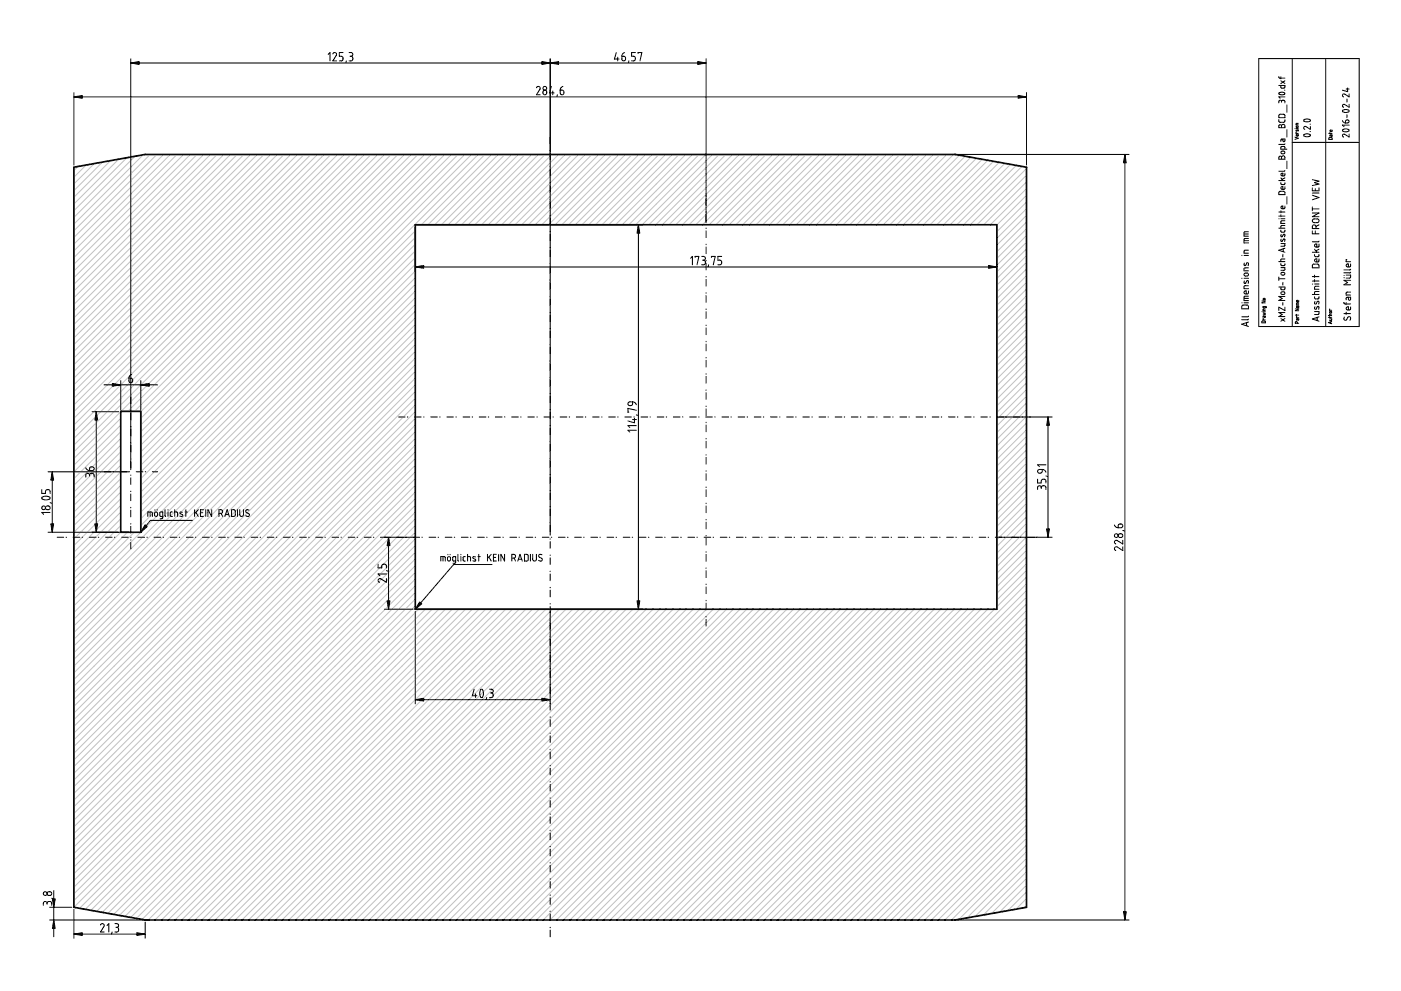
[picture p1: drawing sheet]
<svg xmlns="http://www.w3.org/2000/svg" width="420mm" height="297mm" viewBox="0 0 420 297" stroke-linecap="round" stroke-linejoin="round" font-family="sans-serif">
<g fill="none" stroke="#c0c0c0" stroke-width=".3">
<path d="M23.4 49.9l-1.2 1.2M25.8 49.5l-3.6 3.6M28.3 49l-6.1 6.1M30.7 48.6l-8.5 8.5M33.1 48.2l-10.9 10.9M35.6 47.7l-13.4 13.5M38 47.3l-15.8 15.9M40.5 46.8l-18.3 18.4M42.9 46.4l-20.7 20.8M45 46.3l-22.8 22.9M47.1 46.3l-24.9 24.9M49.1 46.3l-26.9 26.9"/>
<path d="M51.1 46.3l-28.9 28.9M53.1 46.3l-30.9 30.9M55.1 46.3l-32.9 32.9M57.1 46.3l-34.9 34.9M59.1 46.3l-36.9 36.9M61.1 46.3l-38.9 38.9M63.1 46.3l-40.9 40.9M65.1 46.3l-42.9 43M67.1 46.3l-44.9 45M69.1 46.3l-46.9 47M71.1 46.3l-48.9 49M73.2 46.3l-51 51"/>
<path d="M75.2 46.3l-53 53M77.2 46.3l-55 55M79.2 46.3l-57 57M81.2 46.3l-59 59M83.2 46.3l-61 61M85.2 46.3l-63 63M87.2 46.3l-65 65M89.2 46.3l-67 67M91.2 46.3l-69 69.1M93.2 46.3l-71 71.1M95.2 46.3l-73 73.1M97.2 46.3l-75 75.1"/>
<path d="M99.3 46.3l-77.1 77.1M101.3 46.3l-79.1 79.1M103.3 46.3l-81.1 81.1M105.3 46.3l-83.1 83.1M107.3 46.3l-85.1 85.1M109.3 46.3l-87.1 87.1M111.3 46.3l-89.1 89.1M113.3 46.3l-77 77M115.3 46.3l-77 77M117.3 46.3l-77 77M119.3 46.3l-77.1 77.1M121.3 46.3l-79.1 79.1"/>
<path d="M123.3 46.3l-81.1 81.1M125.3 46.3l-83.1 83.1M127.4 46.3l-85.2 85.1M129.4 46.3l-87.2 87.1M131.4 46.3l-89.2 89.1M133.4 46.3l-91.2 91.1M135.4 46.3l-93.2 93.1M137.4 46.3l-95.2 95.2M139.4 46.3l-97.2 97.2M141.4 46.3l-99.2 99.2M143.4 46.3l-101.2 101.2M145.4 46.3l-103.2 103.2"/>
<path d="M147.4 46.3l-21 21.1M149.4 46.3l-21 21.1M151.4 46.3l-21 21.1M153.5 46.3l-21.1 21.1M155.5 46.3l-21.1 21.1M157.5 46.3l-21.1 21.1M159.5 46.3l-21.1 21.1M161.5 46.3l-21.1 21.1M163.5 46.3l-21.1 21.1M165.5 46.3l-21.1 21.1M167.5 46.3l-21.1 21.1M169.5 46.3l-21.1 21.1"/>
<path d="M171.5 46.3l-21 21.1M173.5 46.3l-21 21.1M175.5 46.3l-21 21.1M177.5 46.3l-21 21.1M179.6 46.3l-21.1 21.1M181.6 46.3l-21.1 21.1M183.6 46.3l-21.1 21.1M185.6 46.3l-21.1 21.1M187.6 46.3l-21.1 21.1M189.6 46.3l-21.1 21.1M191.6 46.3l-21.1 21.1M193.6 46.3l-21.1 21.1"/>
<path d="M195.6 46.3l-21.1 21.1M197.6 46.3l-21 21.1M199.6 46.3l-21 21.1M201.6 46.3l-21 21.1M203.6 46.3l-21 21.1M205.7 46.3l-21.1 21.1M207.7 46.3l-21.1 21.1M209.7 46.3l-21.1 21.1M211.7 46.3l-21.1 21.1M213.7 46.3l-21.1 21.1M215.7 46.3l-21.1 21.1M217.7 46.3l-21.1 21.1"/>
<path d="M219.7 46.3l-21.1 21.1M221.7 46.3l-21.1 21.1M223.7 46.3l-21.1 21.1M225.7 46.3l-21 21.1M227.7 46.3l-21 21.1M229.7 46.3l-21 21.1M231.8 46.3l-21.1 21.1M233.8 46.3l-21.1 21.1M235.8 46.3l-21.1 21.1M237.8 46.3l-21.1 21.1M239.8 46.3l-21.1 21.1M241.8 46.3l-21.1 21.1"/>
<path d="M243.8 46.3l-21.1 21.1M245.8 46.3l-21.1 21.1M247.8 46.3l-21.1 21.1M249.8 46.3l-21.1 21.1M251.8 46.3l-21 21.1M253.8 46.3l-21.1 21.1M255.8 46.3l-21 21.1M257.9 46.3l-21.1 21.1M259.9 46.3l-21.1 21.1M261.9 46.3l-21.1 21.1M263.9 46.3l-21.1 21.1M265.9 46.3l-21.1 21.1"/>
<path d="M267.9 46.3l-21.1 21.1M269.9 46.3l-21.1 21.1M271.9 46.3l-21.1 21.1M273.9 46.3l-21.1 21.1M275.9 46.3l-21.1 21.1M277.9 46.3l-21 21.1M279.9 46.3l-21.1 21.1M281.9 46.3l-21 21.1M284 46.3l-21.1 21.1M286 46.3l-21.1 21.1M287.7 46.5l-20.8 20.9M289.4 46.8l-20.5 20.6"/>
<path d="M291.1 47.1l-20.2 20.3M292.8 47.4l-19.9 20M294.6 47.8l-19.7 19.6M296.2 48l-19.3 19.4M298 48.3l-19.1 19.1M299.7 48.7l-18.8 18.7M301.4 49l-18.4 18.4M303.1 49.3l-18.2 18.1M304.8 49.6l-17.8 17.8M306.5 49.9l-17.5 17.5M307.8 50.5l-16.8 16.9M307.8 52.5l-14.8 14.9"/>
<path d="M307.8 54.5l-12.8 12.9M307.8 56.5l-10.8 10.9M307.8 58.5l-8.8 8.9M124.5 71.2l-82.3 82.3M124.5 69.2l-82.3 82.3M124.5 73.2l-82.3 82.3M124.5 75.2l-82.3 82.3M124.5 77.2l-102.3 102.4M124.5 79.2l-102.3 102.4M307.8 78.6l-8.8 8.9M307.8 76.6l-8.8 8.9M307.8 74.6l-8.8 8.9"/>
<path d="M307.8 72.6l-8.8 8.9M307.8 70.6l-8.8 8.9M307.8 68.6l-8.8 8.9M307.8 66.6l-8.8 8.9M307.8 64.6l-8.8 8.8M307.8 62.6l-8.8 8.8M307.8 60.6l-8.8 8.8M22.2 99.3h.1M124.5 99.3l-102.3 102.4M124.5 81.2l-102.3 102.4M124.5 83.2l-102.3 102.4M124.5 85.2l-102.3 102.4"/>
<path d="M124.5 87.2l-102.3 102.4M124.5 89.3l-102.3 102.3M124.5 91.3l-102.3 102.4M124.5 93.3l-102.3 102.4M124.5 95.3l-102.3 102.4M124.5 97.3l-102.3 102.4M307.8 80.6l-8.8 8.9M307.8 82.6l-8.8 8.9M307.8 84.6l-8.8 8.9M307.8 86.7l-8.8 8.8M307.8 90.7l-8.8 8.8M307.8 88.7l-8.8 8.8"/>
<path d="M307.8 98.7l-8.8 8.9M307.8 96.7l-8.8 8.9M307.8 94.7l-8.8 8.9M307.8 92.7l-8.8 8.9M124.5 119.4l-102.3 102.4M124.5 117.4l-102.3 102.4M124.5 115.4l-102.3 102.3M124.5 113.3l-102.3 102.4M124.5 111.3l-102.3 102.4M124.5 109.3l-102.3 102.4M124.5 107.3l-102.3 102.4M124.5 105.3l-102.3 102.4"/>
<path d="M124.5 103.3l-102.3 102.4M124.5 101.3l-102.3 102.4M307.8 100.7l-8.8 8.9M307.8 102.7l-8.8 8.9M307.8 104.7l-8.8 8.9M307.8 106.7l-8.8 8.9M307.8 108.7l-8.8 8.9M307.8 110.7l-8.8 8.9M307.8 112.8l-8.8 8.8M307.8 114.8l-8.8 8.8M307.8 116.8l-8.8 8.8M307.8 118.8l-8.8 8.9"/>
<path d="M36.2 139.4l-14 14.1M36.2 137.4l-14 14.1M36.2 135.4l-14 14.1M36.2 133.4l-14 14.1M36.2 131.4l-14 14.1M36.2 129.4l-14 14.1M36.2 127.4l-14 14.1M36.2 125.4l-14 14M36.2 123.4l-14 14M124.5 139.4l-102.3 102.4M124.5 137.4l-102.3 102.4M124.5 135.4l-102.3 102.4"/>
<path d="M124.5 133.4l-102.3 102.4M124.5 131.4l-102.3 102.4M124.5 129.4l-102.3 102.4M124.5 127.4l-102.3 102.4M124.5 125.4l-102.3 102.4M124.5 123.4l-102.3 102.4M124.5 121.4l-102.3 102.4M307.8 130.8l-8.8 8.9M307.8 132.8l-8.8 8.9M307.8 134.8l-8.8 8.9M307.8 136.8l-8.8 8.9M307.8 138.9l-8.8 8.8"/>
<path d="M307.8 120.8l-8.8 8.9M307.8 122.8l-8.8 8.9M307.8 128.8l-8.8 8.9M307.8 126.8l-8.8 8.9M307.8 124.8l-8.8 8.9M36.2 159.5h.1M36.2 159.5l-14 14.1M36.2 157.5l-14 14.1M36.2 155.5l-14 14.1M36.2 153.5l-14 14.1M36.2 151.5l-14 14M36.2 149.5l-14 14"/>
<path d="M36.2 147.5l-14 14M36.2 145.5l-14 14M36.2 143.5l-14 14M36.2 141.5l-14 14M38.2 159.5l-16 16.1M40.2 159.5l-18 18.1M42.2 159.5h.1M124.5 159.5l-102.3 102.4M124.5 157.5l-102.3 102.4M124.5 155.5l-102.3 102.4M124.5 153.5l-102.3 102.4M124.5 151.5l-102.3 102.4"/>
<path d="M124.5 149.5l-102.3 102.4M124.5 147.5l-102.3 102.4M124.5 145.5l-102.3 102.4M124.5 143.5l-102.3 102.4M124.5 141.5l-102.3 102.3M307.8 140.9l-8.8 8.8M307.8 142.9l-8.8 8.8M307.8 144.9l-8.8 8.9M307.8 158.9l-8.8 8.9M307.8 152.9l-8.8 8.9M307.8 150.9l-8.8 8.9M307.8 148.9l-8.8 8.9"/>
<path d="M307.8 146.9l-8.8 8.9M307.8 154.9l-8.8 8.9M307.8 156.9l-8.8 8.9M124.5 171.6l-100.6 100.7M124.5 169.6l-102.3 102.3M124.5 167.6l-102.3 102.3M124.5 165.5l-102.3 102.4M124.5 163.5l-102.3 102.4M124.5 161.5l-102.3 102.4M124.5 173.6l-98.9 99M124.5 175.6l-97.2 97.3M124.5 177.6l-95.5 95.6"/>
<path d="M124.5 179.6l-93.8 93.9M307.8 179l-96.7 96.8M307.8 177l-98.7 98.8M307.8 175l-100.7 100.8M307.8 173l-8.8 8.9M307.8 171l-8.8 8.9M307.8 169l-8.8 8.8M307.8 167l-8.8 8.8M307.8 165l-8.8 8.8M307.8 162.9l-8.8 8.9M307.8 160.9l-8.8 8.9M22.2 199.7h.1"/>
<path d="M124.5 181.6l-92.1 92.2M125.6 182.6l-91.5 91.5M127.6 182.6l-91.8 91.8M129.6 182.6l-92.1 92.1M131.6 182.6l-92.4 92.4M133.6 182.6l-92.7 92.7M135.6 182.6l-93 93M137.6 182.6l-93.2 93.2M139.6 182.6l-93.1 93.2M141.6 182.6l-93.1 93.2M143.6 182.6l-93.1 93.2M145.6 182.6l-93.1 93.2"/>
<path d="M147.6 182.6l-93.1 93.2M149.6 182.6l-93.1 93.2M151.7 182.6l-93.2 93.2M153.7 182.6l-93.2 93.2M155.7 182.6l-93.2 93.2M157.7 182.6l-93.2 93.2M159.7 182.6l-93.2 93.2M161.7 182.6l-93.2 93.2M163.7 182.6l-93.2 93.2M165.7 182.6l-93.1 93.2M167.7 182.6l-93.2 93.2M169.7 182.6l-93.1 93.2"/>
<path d="M171.7 182.6l-93.1 93.2M173.7 182.6l-93.1 93.2M175.7 182.6l-93.1 93.2M177.8 182.6l-93.2 93.2M179.8 182.6l-93.2 93.2M181.8 182.6l-93.2 93.2M183.8 182.6l-93.2 93.2M185.8 182.6l-93.2 93.2M187.8 182.6l-93.2 93.2M189.8 182.6l-93.2 93.2M191.8 182.6l-93.1 93.2M193.8 182.6l-93.1 93.2"/>
<path d="M195.8 182.6l-93.1 93.2M197.8 182.6l-93.1 93.2M199.8 182.6l-93.1 93.2M201.8 182.6l-93.1 93.2M203.9 182.6l-93.2 93.2M205.9 182.6l-93.2 93.2M207.9 182.6l-93.2 93.2M209.9 182.6l-93.2 93.2M211.9 182.6l-93.2 93.2M213.9 182.6l-93.2 93.2M215.9 182.6l-93.2 93.2M217.9 182.6l-93.1 93.2"/>
<path d="M219.9 182.6l-93.1 93.2M221.9 182.6l-93.1 93.2M223.9 182.6l-93.1 93.2M225.9 182.6l-93.1 93.2M227.9 182.6l-93.1 93.2M230 182.6l-93.2 93.2M232 182.6l-93.2 93.2M234 182.6l-93.2 93.2M236 182.6l-93.2 93.2M238 182.6l-93.2 93.2M240 182.6l-93.2 93.2M242 182.6l-93.2 93.2"/>
<path d="M244 182.6l-93.1 93.2M246 182.6l-93.1 93.2M248 182.6l-93.1 93.2M250 182.6l-93.1 93.2M252 182.6l-93.1 93.2M254 182.6l-93.1 93.2M256.1 182.6l-93.2 93.2M258.1 182.6l-93.2 93.2M260.1 182.6l-93.2 93.2M262.1 182.6l-93.2 93.2M264.1 182.6l-93.2 93.2M266.1 182.6l-93.2 93.2"/>
<path d="M268.1 182.6l-93.2 93.2M270.1 182.6l-93.1 93.2M272.1 182.6l-93.1 93.2M274.1 182.6l-93.1 93.2M276.1 182.6l-93.1 93.2M278.1 182.6l-93.1 93.2M280.1 182.6l-93.1 93.2M282.2 182.6l-93.2 93.2M284.2 182.6l-93.2 93.2M286.2 182.6l-93.2 93.2M288.2 182.6l-93.2 93.2M290.2 182.6l-93.2 93.2"/>
<path d="M292.2 182.6l-93.2 93.2M294.2 182.6l-93.2 93.2M296.2 182.6l-93.1 93.2M298.2 182.6l-93.1 93.2M307.8 189l-86.7 86.8M307.8 187l-88.7 88.8M307.8 185l-90.7 90.8M307.8 183l-92.7 92.8M307.8 181l-94.7 94.8M307.8 191.1l-84.7 84.7M307.8 193.1l-82.7 82.7M307.8 195.1l-80.7 80.7"/>
<path d="M307.8 197.1l-78.6 78.7M307.8 199.1l-76.6 76.7M307.8 201.1l-74.6 74.7M307.8 203.1l-72.6 72.7M307.8 205.1l-70.6 70.7M307.8 207.1l-68.6 68.7M307.8 209.1l-66.6 66.7M307.8 211.1l-64.6 64.7M307.8 213.1l-62.6 62.7M307.8 215.1l-60.6 60.7M307.8 217.1l-58.6 58.7M307.8 219.2l-56.6 56.6"/>
<path d="M307.8 221.2l-54.6 54.6M307.8 223.2l-52.6 52.6M307.8 225.2l-50.5 50.6M307.8 227.2l-48.6 48.6M307.8 229.2l-46.5 46.6M307.8 231.2l-44.5 44.6M307.8 233.2l-42.5 42.6M307.8 235.2l-40.5 40.6M307.8 237.2l-38.5 38.6M307.8 239.2l-36.5 36.6M307.8 241.2l-34.5 34.6M307.8 243.2l-32.5 32.6"/>
<path d="M307.8 245.3l-30.5 30.5M307.8 247.3l-28.5 28.5M307.8 249.3l-26.5 26.5M307.8 251.3l-24.4 24.5M307.8 253.3l-22.5 22.5M307.8 255.3l-20.2 20.3M307.8 257.3l-17.8 17.8M307.8 259.3l-15.4 15.4M307.8 261.3l-12.9 13M307.8 271.4l-.7 .7M307.8 269.3l-3.1 3.2M307.8 267.3l-5.6 5.7"/>
<path d="M307.8 265.3l-8 8.1M307.8 263.3l-10.5 10.5"/>
</g>
<path d="M22.2 50.1l21.3-3.8h243l21.3 3.8v221.8l-21.3 3.9h-243l-21.3-3.9zM124.5 67.4h174.5v115.2h-174.5zM36.2 123.3h6v36.2h-6z" fill="none" stroke="#000" stroke-width=".51"/>
<g fill="none" stroke="#000" stroke-width=".3">
<path d="M39.2 17.6v123.2M39.2 18.9h172.6M98.4 16.3l.6-.6v2.5M99.8 16.2l.5-.5 .6 .3v.6l-1.1 1.6h1.1M102.9 15.7h-1.1v1.2h.7l.4 .4-.2 .8-.9 .1M103.9 18.2l-.2 .6M104.7 15.7l.7 .1 .4 .3-.1 .6-.5 .2M105 16.9h.2M105.2 16.9l.5 .3 .1 .6-.3 .4h-.8M165 17.6v142.8M184.8 15.7l-.5 2h1.4M185.3 17.1v1.1"/>
<path d="M186.5 16.9l1 .2 .1 .7-.3 .4h-.4l-.4-.3zM187.3 15.7l-.6 .5-.2 .7M188.6 18.2l-.2 .6M190.5 15.7h-1.1v1.2h.8l.3 .5-.2 .7-.9 .1M191.4 16v-.3h1.1l-.6 2.5M211.8 17.6v49.2M377.5 17.6h30.1v80.3h-30.1zM387.5 17.6v80.3M397.6 17.6v80.3M22.2 27.8v21.7M22.2 29h285.6M160.9 26.3l.7-.4 .4 .5-1.1 2h1.1"/>
<path d="M163 27.2l.3-.2 .5 .2 .2 .7-.2 .4-.5 .1-.3-.2zM165.4 25.9l-.6 2h1.4M165.8 27.3v1.1M167.2 28.4l-.2 .6M168 27l1 .2 .1 .7-.2 .4-.8-.1zM168.8 25.9l-.6 .5-.2 .6M307.8 27.8v21.7M383.5 35.9v.5l.4 .3 1.2-.1 .2-.7M383.5 25.6h1.8v.6l-.2 .2h-.8l-.2-.2v-.6M383.5 23l.3 .4h1.5M383.6 34.4l1.4-.1 .3 .2v.8h-1.8zM383.6 37.5l.4-.1 .3 .4 .2-.4 .5-.1 .3 .3v.7h-1.8z"/>
<path d="M383.6 27.8l1.1-.2 .6 .4-.2 .3-.9 .1-.6-.2zM384.1 23v.6M384.1 24.2l1.2 .8M384.3 30.4l-.2-.3h-.3l-.3 .7M384.3 30.4l.3-.3h.4l.3 .2v.5M384.3 30.4v.2M384.3 37.8v.5M385.2 27h.1M385.3 29h-1.8l.4 .4M385.3 24.2l-1.2 .8M385.9 31.5v2.2M385.9 38.9v2.2"/>
<path d="M388.3 38.5h.1M388.7 38.5h.7M388.7 38.9l.2 .4 .4-.4v.4M388.8 39.7l-.1 .3h.7M389.4 37l-.7 .1v.3h.7M391 35.9l1.1-.3 .8 .3 .1 .2-.4 .3-.8 .1-.7-.2zM392.9 39.4h.1M392.9 37.2h.1M393 37.9v.9l-1.6-.9-.4 .4 .3 .5M398.5 40h1M398.8 39.8v.3M399.5 39l-.1 .4h-.5v-.3l.3-.1v.4"/>
<path d="M402.6 36.2l.3 .5 .6 .2M402.7 33.1l1.1-.3 .7 .2 .1 .4-.4 .2-.9 .1-.6-.2zM402.7 38.9l1.1-.3 .7 .2 .1 .4-.4 .2-.9 .1-.6-.2zM403.6 36.1h.9v.6l-1 .2zM403.7 26.7h.9M403.9 29.7v.9M403.9 34.4v.9M404.2 26.4v1.1l-1.6-.5M404.6 31.3v.9l-1.5-.9-.5 .3 .3 .6M404.6 28.2v.8l-1.4-.8h-.4l-.2 .5 .3 .3M404.6 37.5h-2l.5 .5M287.1 46.3h51.5"/>
<path d="M337.4 46.3v229.5M383.5 54.1h1.8M383.6 57.5l1.4-.2 .3 .3v.7h-1.8zM383.6 46.9l.4-.1 .3 .4 .2-.4 .5-.1 .3 .3v.7h-1.8zM384.1 54.7l.2 .6h.9l.1-.6M384.1 53.3l.6 .8M384.2 45.5l.9-.2 .2 .5-.2 .3h-.6l-.4-.3zM384.3 47.2v.5M384.7 41.7l.1 .7h.5v-.7h-1l-.2 .7M385.3 55.9v.6l-.3 .2-.7-.1-.1-.5 .5-.2v.8M385.3 51.9v.6l-.2 .2h-.8l-.1-.6 .5-.2v.8M385.3 51.1l-.2 .2h-1.6"/>
<path d="M385.3 44.7l-.1-.8-1 .1-.1 .7h1.8M385.3 43.1l-.1 .2h-1.7M385.3 53.3l-.8 .5M385.9 48.3v2.2M385.9 58.9v2.3M387.5 42.7h20.1M388.3 41.1l1.1 .3-1.1 .4M389.4 40.3l-.1 .4-.4 .1a.24 .24 0 0 1-.2-.3 .24 .24 0 0 1 .3-.2v.5M391.1 40.3l1.1-.2 .7 .2 .1 .3-.6 .4h-.8l-.6-.3zM393.6 56.3v.9h2v-.9M393.6 58.5l2 .7-2 .7M393.6 57.9h2"/>
<path d="M393.6 53.8l2 .5-1.4 .4 1.4 .5-2 .4M394.5 56.5v.7M398.6 41.3h.8l.1 .5h-1zM399.2 40.4v.4l.3 .1v-.5l-.6 .1-.1 .3M404.6 40.2v.9l-1.3-.9h-.5l-.2 .4 .3 .5M124.5 68v13.3M125.2 67.4h67.5M191.5 67.4v115.2M207.1 77.4l.5-.5v2.5M208.5 77.2v-.3h1.1l-.6 2.5M210.4 76.9h.7l.4 .3-.1 .6-.4 .2M210.7 78h.3"/>
<path d="M211 78l.5 .3v.7l-.3 .4h-.8M211.8 68.3v.2M211.8 69.2v2M211.8 73.2v.1M211.8 74v2M211.8 78v.2M211.8 78.9v2M212.5 79.4l-.1 .5M213.4 77.2v-.3h1.1l-.6 2.5M216.4 76.9h-1.1v1.1h.8l.3 .5-.1 .7-1 .2M299 68v13.3M372.4 76.6h.1"/>
<path d="M373.1 76.6h1.3M373.1 72.1h1.3M373.1 70.1h1.3M373.2 78.8l-.1 .6 .3 .2 .6-.9 .3 .1v.8M374.4 75h-1.1l-.2 .2v.7h1.3M374.4 71.5h-1.1l-.2 .2v1.1h1.3M374.4 69.5h-1l-.3 .2v1.1h1.3M383.5 78.4h1.8M383.5 65.6h.1M383.5 68.4h1.8M383.5 64.8h1.8M383.5 63.6h1.8"/>
<path d="M384.1 79v.4l.3 .2h.8l.1-.6M384.1 73h1.2l-.1 .8h-1.1M384.1 69v.4l.3 .2 .8-.1 .1-.5M384.1 65.6h1.2M384.1 63.2v.6M384.1 64.4v.6M384.2 71.7l-.1 .5 .4 .2 .4-.7 .4-.1-.1 .8M384.2 70.3l-.1 .5 .4 .2 .4-.8 .4 .1-.1 .7M384.7 76.2v.8M384.8 74.6v.8M385.3 77.6l-1 .1-.2 .7M385.3 67.6h-1l-.2 .8"/>
<path d="M385.3 66.2h-.9l-.3 .2v.6h1.2M385.3 61.8v.5l-.2 .3-.8-.1-.1-.5 .5-.2v.8M385.3 74.4l-1.8 .6 1.8 .6M393.6 62v1.2M393.6 69.2v.9h2M393.6 75.6h2M393.6 63.8h2l-2 1.1h2M393.6 62.6h2M393.7 79.3l1.7-.1 .2 1.1h-2zM393.7 65.8l.3-.2h1.2l.3 .3v.5l-.3 .3h-1.3l-.3-.4zM394.2 76.3l.1 .4 .2 .2h1l.1-.6M394.2 74.7l.7 .9"/>
<path d="M394.5 69.2v.9M394.7 68.5l-.2-1h-.7l-.2 1h2M395.6 77.6v.7l-.4 .2-.8-.1-.1-.6 .6-.2v.9M395.6 73.2v.6l-.3 .2-.9-.1-.1-.6 .6-.1v.8M395.6 72.3l-.2 .2h-1.8M395.6 74.7l-1 .5M395.6 67.4l-.9 .5M403.9 77.8h-.2v.6h1.3M405 79.1v.7l-.3 .2-.9-.1v-.6l.6-.2v.9M124.5 80h174.5M211.8 82.9v.1M211.8 83.7v2"/>
<path d="M211.8 87.7v.2M211.8 88.6v2M211.8 92.6v.2M211.8 93.5v1.9M211.8 97.5v.1M211.8 98.3v2M372.4 90.8h.1M372.4 83.4h.1M372.5 91.6l1.7-.1 .2 .3v.8h-2zM373.1 90.8h1.3M373.1 89.4h1.3M373.1 83.4h1.3"/>
<path d="M373.1 82.1l1-.2 .3 .5-.3 .3h-.7l-.3-.2zM373.2 84.2l-.1 .6 .3 .2 .6-.9h.3v.9M373.8 96.7v1M374.4 95.6l-.2 .2h-1.8M374.4 94.7l-.2 .3h-1.8M374.4 88.8h-1.1l-.2 .2v1.1h1.3M374.4 87.2v.6l-.3 .3-.8-.1-.2-.6 .6-.2v.9M374.4 85.6h-1l-.3 .3v.6h1.3M374.4 80.3h-1l-.3 .2v.7h1.3M374.4 96.5l-2 .7 2 .7M378.5 93.4h.1M378.5 90.2h1l-1 .6h1"/>
<path d="M378.5 96.3l.9-.1 .1 .6h-1zM378.8 93.8l.7 .1-.5 .2 .5 .2-.7 .1M378.8 93.4h.7M378.9 95.5l-.1 .4h.7M379.1 94.8l.1 .4 .2-.1 .1-.3h-.7v.3M379.5 92.6l-.7 .2v.3h.7M379.5 91.9l-.1 .4h-.6v-.4h.9l.1 .3M383.5 86h1.8v.8h-1l-.2-.8M383.5 83v1.1M383.5 83.5h1.8M384.1 80.2h1.2l-.1 .8h-1.1M384.1 95.5l1.2 .8"/>
<path d="M384.3 87.5h.9l.1 .6-.9 .1-.3-.3zM384.3 81.7h.9l.1 .6-.9 .1-.3-.3zM384.7 84.6v.8M384.7 90.7v.8M385.3 93.7h-1.8l1 .6-1 .6h1.8M385.3 88.9h-1.8l1 .6-1 .6h1.8M385.3 95.5l-1.2 .8M385.3 92.1v1l-1.8-1v1M388.5 92.6h1l-1 .5h1M388.5 94.4h1M388.8 94.2v.4M388.8 91.1h.7"/>
<path d="M388.9 94.9l-.1 .3h.7M389 96.9l-.1-.5-.4 .1v.4h1M389.1 95.6l.1 .3 .2 .1 .1-.4h-.6l-.1 .3M389.1 91.8l.1 .4h.2l.1-.4h-.6l-.1 .4M389.5 90.8l-.7 .2v.5h.7M389.5 90l-.1 .4h-.4a.23 .23 0 0 1-.2-.3 .23 .23 0 0 1 .3-.1v.5M393.6 88.3h2M393.6 85.1h.1M393.6 84.2h2M393.6 82.9h2M394.2 93.4h1.4l-.1 .8-1.3 .1M394.2 88.9l.1 .5 .2 .2 1-.1 .1-.6"/>
<path d="M394.2 82.5v.6M394.2 83.8v.7M394.2 85.1h1.4M394.4 91.9l-.2 .6 .4 .2 .5-.8h.4v.8M394.4 90.4l-.2 .5 .3 .3 .6-.8 .3-.1 .1 .9M395 95.1v1M395.6 87.4h-1.2l-.2 .9M395.6 85.8h-1.1l-.3 .3v.6h1.4M395.6 95l-2 .6 2 .7M398.4 95.1h1M398.4 94.6h1M398.7 95.6h.7l-.1 .4h-.6"/>
<path d="M398.7 94.9v.3M398.8 92.7l-.1 .3h.7M399.1 96.5v.4M399.4 94.1l-.6 .1-.1 .4M399.4 96.4l-1 .3 1 .3M403 90.7l.3 .4h1.7M403 94h2M403 83.2h.2M403 82.6h.2M403.2 95l-.1 .7 .4 .3 .8-1h.5l.2 .2-.2 .8M403.7 82.5h1.3l-.1 .8-1.2 .1M403.7 90.7v.6"/>
<path d="M403.7 93.6v.6M404.4 89.1l.1 .8h.4l.1-.8-1.2 .1-.1 .7M405 92v.6l-.2 .3-1-.1v-.7l.6-.1v.9M405 87.5h-1l-.3 .3v.6h1.3M405 81.6l-.1 .2h-1.9M405 80.7l-.1 .2h-1.9M405 84h-2l1.2 .7-1.2 .7h2M31.2 115.4h16.1M36.2 114.1v8.7M38.7 113.3l1 .2 .1 .7-.3 .5h-.5l-.3-.3zM39.5 112.2l-.6 .4-.2 .7M42.2 114.1v8.7"/>
<path d="M211.8 102.3v.1M211.8 103.1v2.1M211.8 107.1v.2M211.8 108v2M211.8 112v.2M211.8 112.9v2M211.8 116.9v.1M211.8 117.7v2M27.6 123.4h8M28.9 123.4v36.1M119.5 125h2M122.2 125h.1"/>
<path d="M124.3 125h2M127 125h.2M129.2 125h2M131.9 125h.1M134 125h2M136.7 125h.2M138.9 125h2M141.6 125h.1M143.7 125h2M146.4 125h.2M148.6 125h2M151.3 125h.1"/>
<path d="M153.4 125h2M156.1 125h.2M158.3 125h2M161 125h.1M163.1 125h2M165.8 125h.2M168 125h2M170.7 125h.1M172.8 125h2M175.5 125h.2M177.7 125h2M180.4 125h.2"/>
<path d="M182.5 125h2.1M185.3 125h.1M187.4 125h2M188.5 120.6l1.2-.1v.8l-.4 .3-.7-.1-.3-.4zM189.7 120.5l.8 .3 .3 .5M189.7 125.8h1.1M190.1 125h.1M190.3 125.3v1.4l-2-.5M190.8 129h-2.5l.6 .5M190.8 127.6h-2.5l.6 .5M190.8 124.4l.6 .1M190.8 123l-2.5-.6v1.1h.3"/>
<path d="M192.2 125h2M194.9 125h.2M197.1 125h2M199.8 125h.1M202 125h1.9M204.7 125h.1M206.8 125h2M209.5 125h.2M211.6 125h2.1M211.8 121.7v.2M211.8 122.6v2M211.8 126.6v.1"/>
<path d="M211.8 127.4v2M211.8 131.4v.2M211.8 132.3v2M211.8 136.3v.1M211.8 137.1v2M214.4 125h.1M216.5 125h2M219.2 125h.2M221.4 125h2M224 125h.2M226.2 125h2M228.9 125h.2"/>
<path d="M231.1 125h2M233.8 125h.1M235.9 125h2M238.6 125h.2M240.8 125h2M243.5 125h.1M245.6 125h2M248.3 125h.2M250.5 125h2M253.2 125h.1M255.3 125h2M258 125h.2"/>
<path d="M260.2 125h2M262.9 125h.1M265 125h2M267.7 125h.2M269.9 125h2M272.6 125h.1M274.7 125h2M277.4 125h.2M279.6 125h2M282.3 125h.1M284.4 125h2M287.1 125h.2"/>
<path d="M289.3 125h2M292 125h.1M294.1 125h2M296.8 125h.2M299 125h16.6M313.7 139.3h-2.5l.5 .6M314.3 125v36M12.5 146.8v1.1h1.1l.1-.7 .5-.4 .8 .2v.9M12.6 149.1l1.5-.4 .8 .3 .1 .4-.6 .4h-.9l-.8-.2zM13.8 151.8l.3-.1 .7 .1 .2 .3-.1 .4-.3 .3-.7-.1-.3-.4zM14.4 141.4h24.2M14.4 159.5h24.2"/>
<path d="M15 153.6h-2.5l.6 .6M15 150.7l.6 .1M15.7 141.4v18.1M25.7 140.2l.4 .6 .7 .2M26.8 142.4l-.2-.4-.5-.1-.4 .4v.7M26.8 142.4l.4-.5h.7l.3 .4v.7M26.8 142.4v.3M27 140.1l1-.1 .2 .4v.4l-.4 .2h-1zM38.7 141.4h.2M39.2 142.4v.1M39.2 143.2v2M39.2 147.2v.2"/>
<path d="M39.2 148.1v2M39.2 152.1v.1M39.2 152.9v2M39.2 156.9v.2M39.2 157.8v2M40.9 141.4h2M43.6 141.4h.1M44.3 154.8v-1.3h1.3l.1 1.3M45 153.5v1.3M45.7 141.4h1.6M46.5 152.8v.1M46.5 153.6l.4-.1 .3 .2v.8l-.3 .3-.5-.2z"/>
<path d="M47.1 152.8v.1M48.8 154.8l-.8-.1v-1.2h.8v1.7l-.2 .2-.6 .1M49.5 152.8v1.8l.2 .2M50.4 152.8v.1M50.4 153.5v1.3M51.7 153.5h-.4l-.3 .3 .1 .8 .6 .2M52.4 153.5l.8 .1 .1 1.2M52.4 152.8v2M54.7 153.6l-.6-.1-.2 .2 .9 .7v.3h-.9M55.5 153.5h.7M55.7 152.8v2M57.7 156h-12.6l-2.9 3.5"/>
<path d="M58.4 152.8v2M58.8 153.5l.7 1.3M59.5 152.8l-1.1 1.2M60.1 153.7h.7M61 152.8h-.9v2h.9M61.7 152.8v2M63.5 152.8v2l-1.1-2v2M65.7 153.9l1-.2 .1-.5-.3-.3-.8-.1v2M66.3 153.9l.5 .9M67.4 154.8l.7-2 .7 2M67.6 154.2h1M69.4 152.8h.8l.3 .3 .1 1.3-.3 .4h-.9z"/>
<path d="M71.2 152.8v2M71.9 152.8v1.5l.4 .5 .5-.1 .2-.3v-1.6M74.7 152.9l-.7-.1-.3 .5 1 .8v.5l-.3 .2-.7-.2M211.8 141.1v.2M211.8 142v2M211.8 146v.1M211.8 146.8v2M211.8 150.8v.2M211.8 151.7v2M211.8 155.7v.1M211.8 156.5v2M311.2 143.6v1.2h1.1v-.8l.5-.4 .8 .3 .1 .9"/>
<path d="M311.3 140.9l.3-.2h1l-.1 .7-.3 .4h-.6l-.4-.3zM312.3 146.2l-.3-.5h-.6l-.2 .3v.7M312.3 146.2l.2-.5 .8-.1 .3 .3 .1 .8M312.3 146.2v.2M312.6 140.7l.6 .2 .5 .6M313.7 142.7l.5 .1M334.2 157.3l.5 .7 .6 .2M335.4 157.3l1-.2 .3 .3v.4l-.4 .4h-1zM336.7 159l.6 .2M17.1 161h2M19.8 161h.1M21.9 161h2"/>
<path d="M24.6 161h.2M26.8 161h2M29.5 161h.1M31.6 161h2M34.3 161h.2M36.5 161h2M39.2 161h.1M39.2 161.8v.1M39.2 162.6v1.9M41.3 161h2M44 161h.2M46.2 161h2"/>
<path d="M48.9 161h.1M51.1 161h1.9M53.7 161h.2M55.9 161h2M58.6 161h.1M60.7 161h2M63.5 161h.1M65.6 161h2M68.3 161h.2M70.4 161h2.1M73.2 161h.1M75.3 161h2"/>
<path d="M78 161h.1M80.2 161h1.9M82.8 161h.2M85 161h2M87.7 161h.2M89.9 161h2M92.6 161h.1M94.7 161h2M97.4 161h.2M99.6 161h2M102.3 161h.1M104.4 161h2"/>
<path d="M107.1 161h.2M109.3 161h2M112 161h.1M113.4 169.1v1.1h1.1v-.7l.5-.4 .8 .3 .1 .8M114.1 161h11.7M115.9 173.4v1.1l-1.9-1.1-.6 .5 .4 .6M115.9 172h-2.5l.5 .6M115.9 171l.6 .2M116.5 161v21.6M126.5 161h.2M128.7 161h2M131.4 161h.1"/>
<path d="M132.2 168.2v-1.4l1.3 .2v1.2M132.9 166.8v1.4M133.5 161h2M134.3 167l.4-.2 .4 .4v.7l-.4 .3-.5-.3zM134.3 166.2v.1M135 166.2v.1M136 169.2h.1M136.2 161h.2M136.7 168.2l-.9-.2 .1-1.1 .8-.1v1.8l-.8 .2M137.3 166.2v1.8l.2 .2M138.2 166.2v.1M138.2 166.8v1.4"/>
<path d="M138.4 161h2M139.6 166.8l-.7 .3 .1 .9 .6 .2M140.2 166.8l.9 .2v1.2M140.2 166.2v2M141.1 161h.1M142.6 166.9h-.7l-.1 .3 .8 .5v.4h-.8M143.2 161h2M143.3 166.8h.7M143.6 166.2v2M145.9 161h.2M146.2 166.2v2M146.6 166.9l.7 1.3"/>
<path d="M147.3 166.2l-1.1 1.2M147.6 169.2h-11.6l-11.5 13.4M148 167.1h.7M148.1 161h2M148.9 166.2h-.9v2h.9M149.5 166.2v2M150.8 161h.1M151.3 166.2v2l-1.1-2v2M152.9 161h2M153.5 167.3l.9-.1 .2-.4-.1-.4-1-.2v2M154.2 167.3l.4 .9M155.3 168.2l.7-2 .6 2"/>
<path d="M155.5 167.6h.9M155.6 161h.2M157.3 166.2h.7l.4 .2v1.4l-.3 .3-.8 .1zM157.8 161h2M159.1 166.2v2M159.7 166.2v1.5l.5 .5 .6-.4 .1-1.6M160.5 161h.1M162.5 166.3l-.6-.1-.4 .4 .2 .4 .8 .4 .1 .6-.3 .2-.8-.2M162.6 161h2M165 161.5v.1M165 162.3v2M165 166.3v.2"/>
<path d="M165 167.2v2M165 171.2v.1M165 172v2.1M165 176v.2M165 176.9v2M165.3 161h.2M167.5 161h2M170.2 161h.1M172.3 161h2M175 161h.2M177.2 161h2M179.9 161h.1"/>
<path d="M182 161h2M184.7 161h.2M186.9 161h2M189.6 161h.1M191.7 161h2M194.5 161h.1M196.6 161h2M199.3 161h.2M201.4 161h2.1M204.2 161h.1M206.3 161h2M209 161h.1"/>
<path d="M211.2 161h1.9M211.8 160.5v.2M211.8 161.4v2M211.8 165.4v.1M211.8 166.2v2M211.8 170.2v.2M211.8 171.1v2M211.8 175.1v.1M211.8 175.9v2M211.8 179.9v.2M213.8 161h.2M216 161h2"/>
<path d="M218.7 161h.2M220.9 161h2M223.6 161h.1M225.7 161h2M228.4 161h.2M230.6 161h2M233.3 161h.1M235.4 161h2M238.1 161h.2M240.3 161h2M243 161h.1M245.1 161h2"/>
<path d="M247.8 161h.2M250 161h2M252.7 161h.1M254.8 161h2M257.5 161h.2M259.7 161h2M262.4 161h.1M264.5 161h2M267.2 161h.2M269.4 161h2M272.1 161h.1M274.2 161h2"/>
<path d="M276.9 161h.2M279.1 161h2M281.8 161h.1M283.9 161h2M286.6 161h.2M288.8 161h2M291.5 161h.1M293.6 161h2M296.3 161h.2M298.5 161h17.1M335.5 160.2l.9-.2 .3 .4v.4l-.4 .3-.7-.1-.3-.3zM336.7 163.9v1.1l-1.8-1.1-.5 .1-.2 .3 .4 .7"/>
<path d="M336.7 161.9v1.1l-1.7-1h-.5l-.3 .6 .4 .4M115.3 182.6h8.6M124.5 183.2v27.8M125.2 182.6h67.5M165 180.9v.2M165 181.8v31.1M211.8 180.8v2M211.8 184.8v.1M211.8 185.6v2M124.5 209.7h40.5M142.2 206.6l-.6 1.9h1.4M142.6 208v1.1"/>
<path d="M144.2 206.7h.5l.3 .8-.1 .9-.4 .7-.4-.1-.2-.8zM146 209.1l-.2 .6M146.8 206.6h.6l.4 .2v.7l-.4 .2M147.1 207.7h.3M147.4 207.7l.5 .4v.7l-.4 .3h-.7M165 214.9v.1M165 215.7v2M165 219.7v.2M165 220.6v2M165 224.6v.1M165 225.4v2M165 229.4v.2"/>
<path d="M165 230.3v2M165 234.3v.1M165 235.1v2M165 239.1v.2M165 240v2M165 244v.1M165 244.8v2M165 248.8v.2M165 249.7v2M165 253.7v.1M165 254.5v2M165 258.5v.2"/>
<path d="M165 259.4v2M14.1 270.8l-.3-.5h-.5l-.3 .3v.7M14.1 270.8l.3-.5 .8-.1 .3 .4v.7M14.1 270.8v.2M14.9 275.8h29.7M14.9 271.9h6.6M15.5 269.2l.6 .2M16.1 266.9v13.9M22.2 280h21.3M22.2 272.6v8.6M30.1 277.3l.5-.5 .6 .3v.5l-1.1 1.8h1.1M32.1 277.4l.5-.6v2.6"/>
<path d="M33.6 279.4l-.1 .5M34.5 276.8l.7 .1 .3 .3v.5l-.5 .3M34.7 278h.3M35 278l.5 .2v.8l-.3 .3-.7 .1M43.5 276.4v4.8M165 263.4v.1M165 264.2v2M165 268.2v.2M165 269.1v2M165 273.1v.1M165 273.9v2M165 277.9v.2"/>
<path d="M165 278.8v2M287.1 275.8h51.5"/>
<circle cx="163.4" cy="26.5" r=".55"/>
<circle cx="389" cy="37.9" r=".3"/>
<circle cx="379.1" cy="89.6" r=".3"/>
<circle cx="399" cy="93.5" r=".3"/>
<circle cx="13.1" cy="152.2" r=".55"/>
<circle cx="334.8" cy="160.5" r=".56"/>
<circle cx="13.6" cy="267.8" r=".56"/>
<circle cx="14.8" cy="267.9" r=".65"/>
</g>
<g fill="#000" stroke="#000" stroke-width=".3">
<path d="M39.2 18.9l2.5-.4v.8zM162.5 18.5l2.5 .4-2.5 .4zM165 18.9l2.5-.4v.8zM209.3 18.5l2.5 .4-2.5 .4zM22.2 29l2.5-.4v.8zM305.3 28.6l2.5 .4-2.5 .4zM337.4 46.3l.4 2.5h-.9zM191.5 67.4l.4 2.5h-.9zM124.5 80l2.6-.4v.8zM296.4 79.6l2.6 .4-2.6 .4zM33.7 114.9l2.5 .5-2.5 .4zM42.2 115.4l2.5-.5v.9z"/>
<path d="M28.9 123.4l.4 2.5h-.9zM314.3 125l.4 2.5h-.8zM15.7 141.4l.4 2.5h-.9zM15.2 157h.9l-.4 2.5zM28.4 157h.9l-.4 2.5zM43.5 157.3l.7 .5-2 1.7zM116.5 161l.4 2.5h-.8zM313.9 158.5h.8l-.4 2.5zM116.1 180.1h.8l-.4 2.5zM125.9 180.4l.6 .6-2 1.6zM191 180.1h.9l-.4 2.5zM124.5 209.7l2.6-.4v.8z"/>
<path d="M162.5 209.3l2.5 .4-2.5 .4zM16.1 275.8l.5 2.5h-.9zM15.7 269.5h.9l-.5 2.4zM22.2 280l2.5-.4v.8zM41 279.6l2.5 .4-2.5 .4zM336.9 273.3h.9l-.4 2.5z"/>
</g>
</svg>
